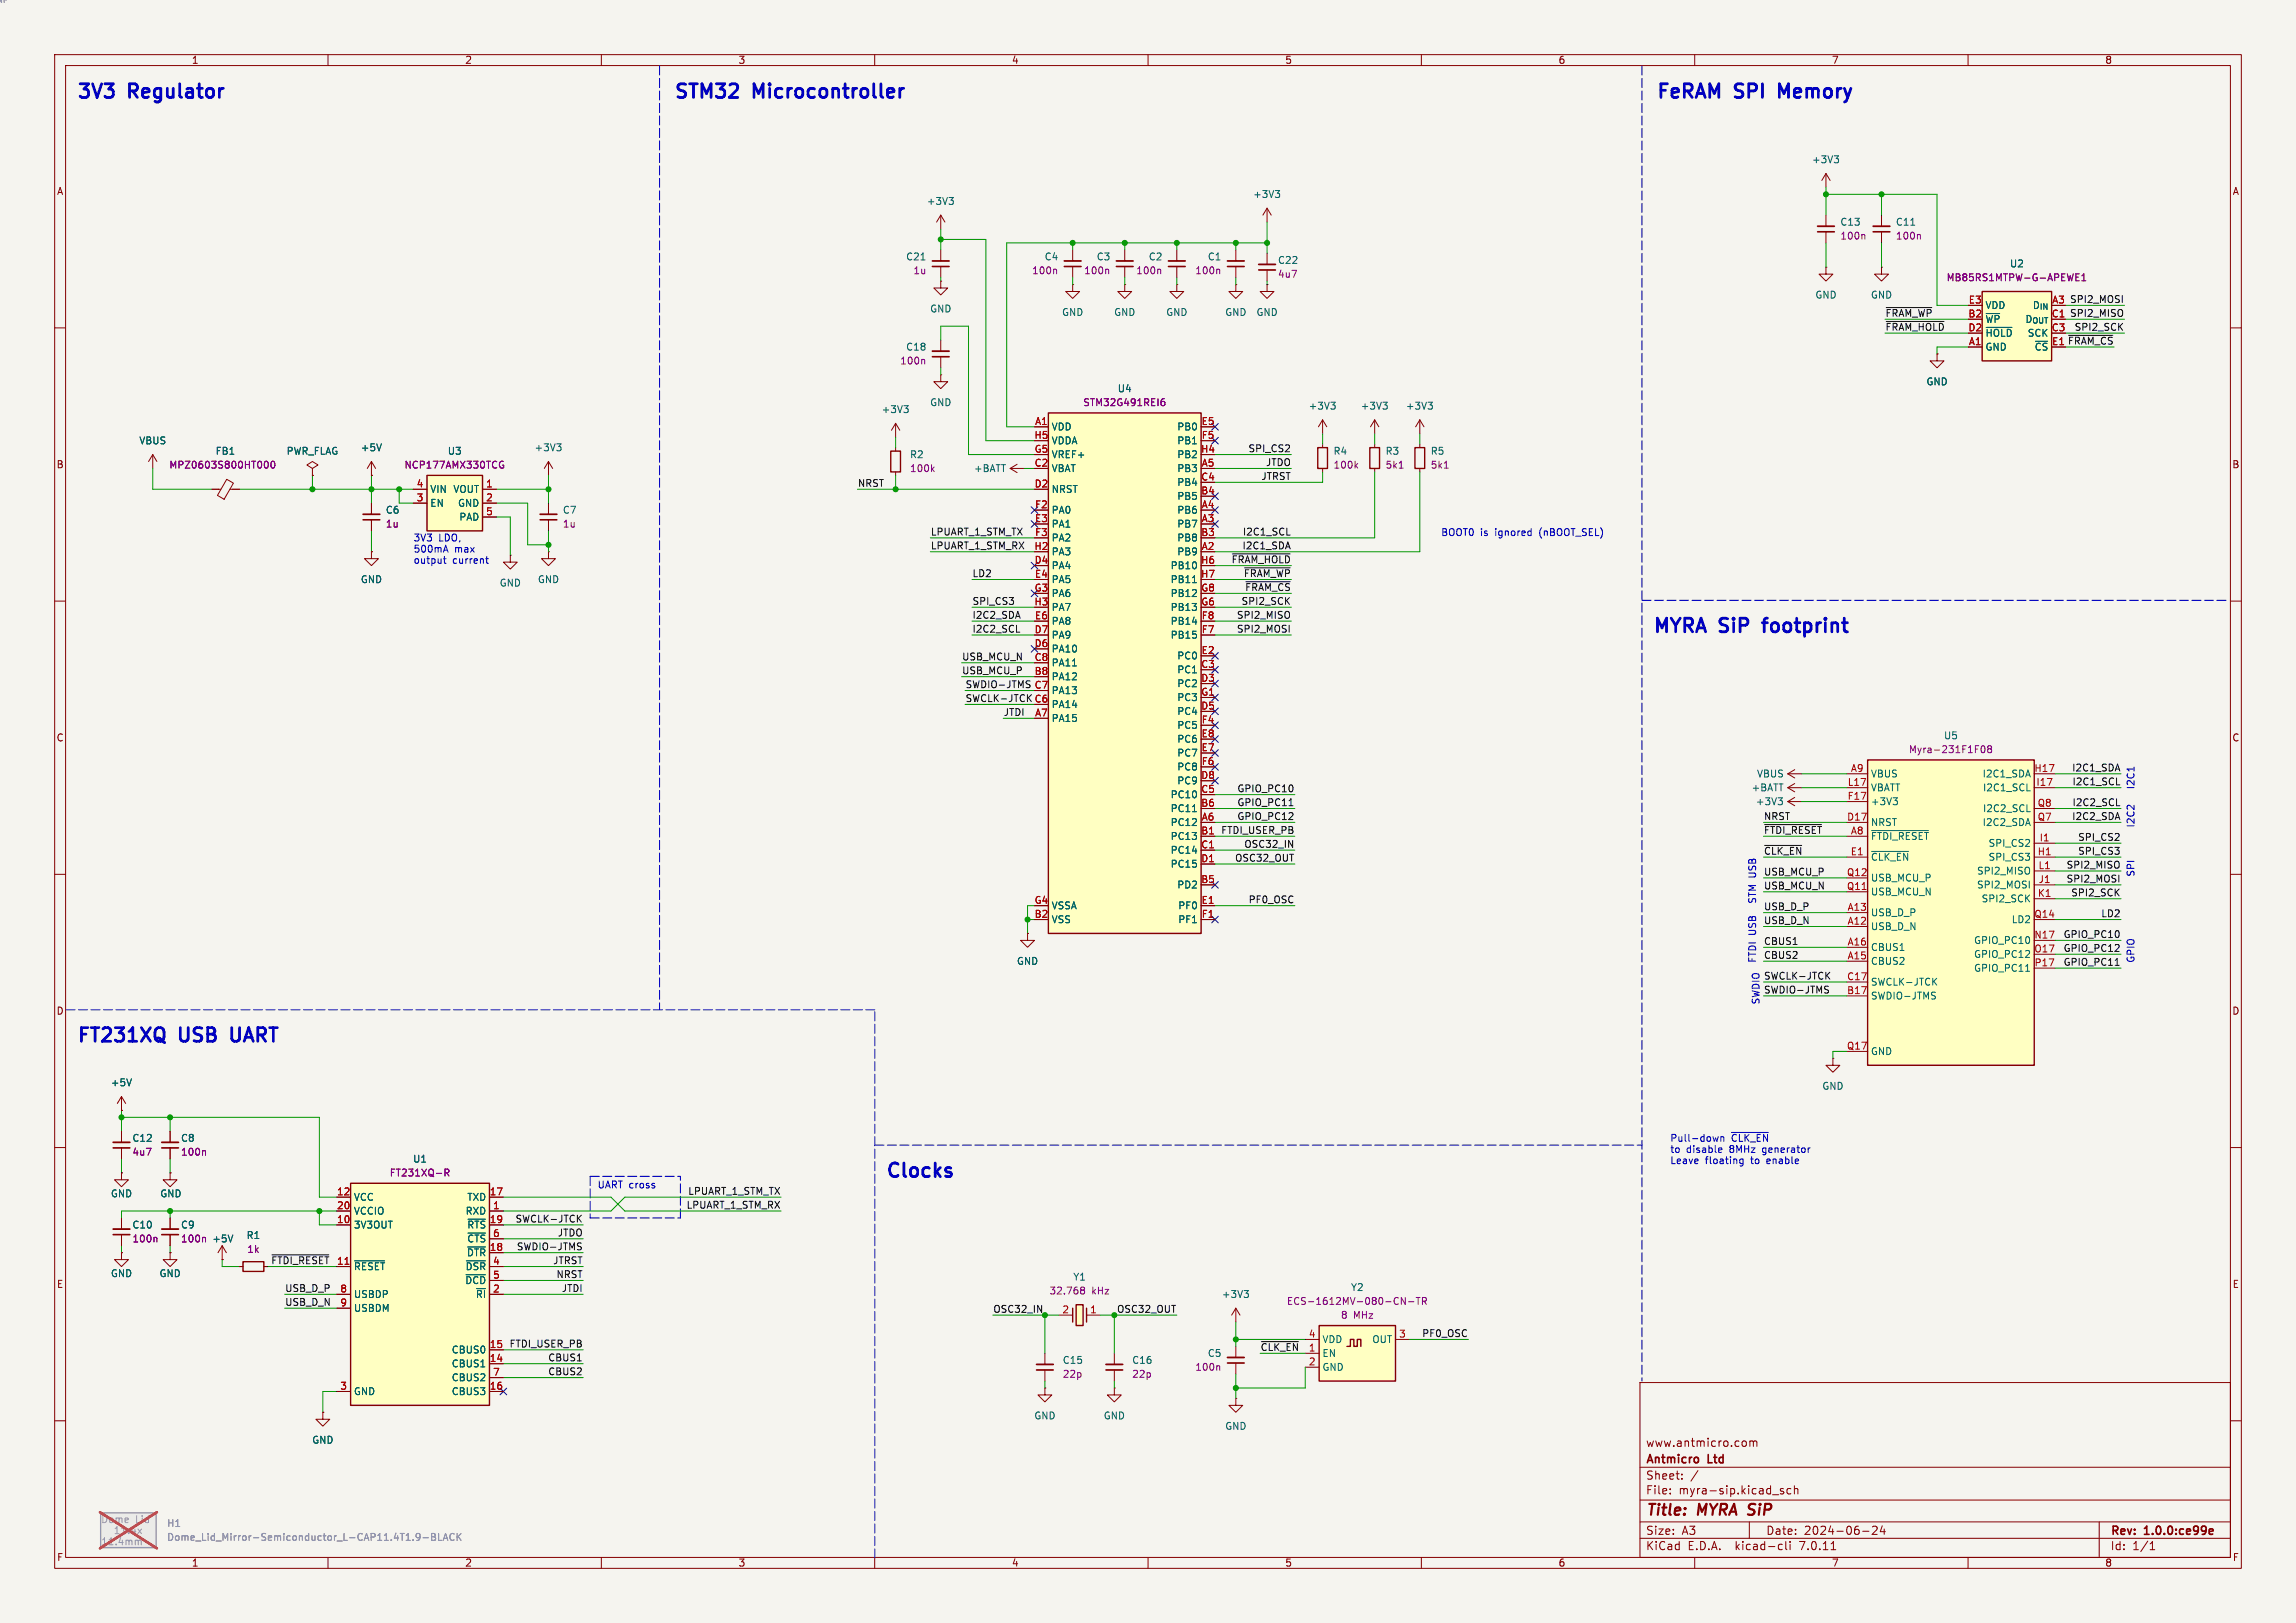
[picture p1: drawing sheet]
<svg xmlns="http://www.w3.org/2000/svg" width="420mm" height="297mm" viewBox="0 0 420 297" stroke-linecap="round" stroke-linejoin="round" font-family="sans-serif">
<defs><g id="words">
<g font-size="3.5" fill="#0000c2">
<text x="14" y="18.2">3V3</text>
<text x="23.8" y="18.2">Regulator</text>
<text x="123.2" y="18.2">STM32</text>
<text x="138" y="18.2">Microcontroller</text>
<text x="302.9" y="18.2">FeRAM</text>
<text x="317.6" y="18.2">SPI</text>
<text x="326.6" y="18.2">Memory</text>
<text x="302.3" y="116">MYRA SiP</text>
<text x="323.8" y="116">footprint</text>
<text x="14" y="190.9">FT231XQ</text>
<text x="33.1" y="190.9">USB</text>
<text x="43.5" y="190.9">UART</text>
<text x="161.9" y="215.7">Clocks</text>
</g>
<g font-size="2.8" fill="#840000">
<text x="301" y="277.9">Title:</text>
<text x="310.6" y="277.9">MYRA SiP</text>
</g>
<g font-size="2.1" fill="#840000">
<text x="301" y="268.2">Antmicro</text>
<text x="301" y="265">www.antmicro.com</text>
<text x="312.5" y="268.2">Ltd</text>
<text x="301" y="273.7">File:</text>
<text x="301" y="271">Sheet:</text>
<text x="307.1" y="273.7">myra-sip.kicad_sch</text>
<text x="301" y="281.1">Size:</text>
<text x="307.6" y="281.1">A3</text>
<text x="323" y="281.1">Date:</text>
<text x="330" y="281.1">2024-06-24</text>
<text x="386" y="281.3">Rev:</text>
<text x="392.4" y="281.3">1.0.0:ce99e</text>
<text x="301" y="283.9">KiCad</text>
<text x="308.7" y="283.9">E.D.A.</text>
<text x="317.6" y="283.9">kicad-cli</text>
<text x="329.5" y="283.9">7.0.11</text>
<text x="386" y="283.9">Id:</text>
<text x="390.1" y="283.9">1/1</text>
</g>
<g font-size="1.8" fill="#840000">
<text x="35" y="11.9">1</text>
<text x="85" y="11.9">2</text>
<text x="135" y="11.9">3</text>
<text x="185" y="11.9">4</text>
<text x="235" y="11.9">5</text>
<text x="285" y="11.9">6</text>
<text x="335" y="11.9">7</text>
<text x="385" y="11.9">8</text>
<text x="10.3" y="35.9">A</text>
<text x="408.3" y="35.9">A</text>
<text x="375.3" y="63.2">E1 ~{FRAM_CS}</text>
<text x="10.3" y="85.9">B</text>
<text x="408.2" y="85.9">B</text>
<text x="10.3" y="135.9">C</text>
<text x="408.2" y="135.9">C</text>
<text x="10.3" y="185.9">D</text>
<text x="408.2" y="185.9">D</text>
<text x="10.3" y="235.9">E</text>
<text x="408.3" y="235.9">E</text>
<text x="10.3" y="285.9">F</text>
<text x="35" y="286.9">1</text>
<text x="85" y="286.9">2</text>
<text x="135" y="286.9">3</text>
<text x="185" y="286.9">4</text>
<text x="235" y="286.9">5</text>
<text x="285" y="286.9">6</text>
<text x="335" y="286.9">7</text>
<text x="385" y="286.9">8</text>
<text x="408.3" y="285.9">F</text>
</g>
<g font-size="1.8" fill="#006464">
<text x="331.4" y="30.1">+3V3</text>
<text x="169.4" y="37.7">+3V3</text>
<text x="229.1" y="36.4">+3V3</text>
<text x="336.5" y="41.5">C13</text>
<text x="346.7" y="41.5">C11</text>
<text x="165.7" y="47.8">C21</text>
<text x="191" y="47.8">C4</text>
<text x="200.5" y="47.8">C3</text>
<text x="210" y="47.8">C2</text>
<text x="220.8" y="47.8">C1</text>
<text x="233.7" y="48.5">C22</text>
<text x="367.6" y="49.1">U2</text>
<text x="170.1" y="57.4">GND</text>
<text x="194.2" y="58">GND</text>
<text x="203.7" y="58">GND</text>
<text x="213.2" y="58">GND</text>
<text x="224" y="58">GND</text>
<text x="229.7" y="58">GND</text>
<text x="332" y="54.8">GND</text>
<text x="342.1" y="54.8">GND</text>
<text x="363.1" y="59.3">~{WP}</text>
<text x="363.1" y="56.7">VDD</text>
<text x="370.3" y="59.3">D_{OUT}</text>
<text x="371.7" y="56.7">D_{IN}</text>
<text x="165.7" y="64.4">C18</text>
<text x="363.1" y="64.4">GND</text>
<text x="363.1" y="61.8">~{HOLD} SCK</text>
<text x="372.1" y="64.4">~{CS}</text>
<text x="204.4" y="72">U4</text>
<text x="352.3" y="70.7">GND</text>
<text x="161.2" y="75.8">+3V3</text>
<text x="170.1" y="74.5">GND</text>
<text x="239.3" y="75.2">+3V3</text>
<text x="248.8" y="75.2">+3V3</text>
<text x="257.1" y="75.2">+3V3</text>
<text x="25.4" y="81.5">VBUS</text>
<text x="39.4" y="83.4">FB1</text>
<text x="52.3" y="83.4">PWR_FLAG</text>
<text x="65.9" y="82.8">+5V</text>
<text x="81.8" y="83.4">U3</text>
<text x="97.7" y="82.8">+3V3</text>
<text x="192.3" y="79">VDD</text>
<text x="192.3" y="81.5">VDDA</text>
<text x="215.2" y="79">PB0</text>
<text x="215.2" y="81.5">PB1</text>
<text x="243.8" y="83.4">R4</text>
<text x="253.4" y="83.4">R3</text>
<text x="261.6" y="83.4">R5</text>
<text x="166.4" y="84">R2</text>
<text x="178.1" y="86.6">+BATT</text>
<text x="192.3" y="86.6">VBAT</text>
<text x="192.3" y="84">VREF+</text>
<text x="215.2" y="86.6">PB3</text>
<text x="215.2" y="89.1">PB4</text>
<text x="215.2" y="84">PB2</text>
<text x="70.5" y="94.2">C6</text>
<text x="78.6" y="92.9">EN</text>
<text x="78.6" y="90.4">VIN</text>
<text x="82.8" y="90.4">VOUT</text>
<text x="83.7" y="92.9">GND</text>
<text x="83.9" y="95.5">PAD</text>
<text x="102.9" y="94.2">C7</text>
<text x="192.3" y="90.4">NRST</text>
<text x="192.3" y="94.2">PA0</text>
<text x="215.2" y="94.2">PB6</text>
<text x="215.2" y="91.7">PB5</text>
<text x="192.3" y="96.7">PA1</text>
<text x="192.3" y="99.3">PA2</text>
<text x="192.3" y="101.8">PA3</text>
<text x="215.2" y="101.8">PB9</text>
<text x="215.2" y="96.7">PB7</text>
<text x="215.2" y="99.3">PB8</text>
<text x="65.9" y="106.9">GND</text>
<text x="91.3" y="107.5">GND</text>
<text x="98.3" y="106.9">GND</text>
<text x="192.3" y="104.4">PA4</text>
<text x="192.3" y="106.9">PA5</text>
<text x="214" y="104.4">PB10</text>
<text x="214" y="106.9">PB11</text>
<text x="192.3" y="109.4">PA6</text>
<text x="192.3" y="112">PA7</text>
<text x="214" y="112">PB13</text>
<text x="214" y="109.4">PB12</text>
<text x="192.3" y="119.6">PA10</text>
<text x="192.3" y="117.1">PA9</text>
<text x="192.3" y="114.5">PA8</text>
<text x="214" y="117.1">PB15</text>
<text x="214" y="114.5">PB14</text>
<text x="192.3" y="124.7">PA12</text>
<text x="192.3" y="122.1">PA11</text>
<text x="215.2" y="123.4">PC1</text>
<text x="215.2" y="126">PC2</text>
<text x="215.2" y="120.9">PC0</text>
<text x="192.3" y="129.8">PA14</text>
<text x="192.3" y="127.2">PA13</text>
<text x="215.2" y="131">PC4</text>
<text x="215.2" y="128.5">PC3</text>
<text x="192.3" y="132.3">PA15</text>
<text x="215.2" y="136.1">PC6</text>
<text x="215.2" y="133.6">PC5</text>
<text x="355.5" y="135.5">U5</text>
<text x="215.2" y="143.7">PC9</text>
<text x="215.2" y="138.7">PC7</text>
<text x="215.2" y="141.2">PC8</text>
<text x="321.3" y="142.5">VBUS</text>
<text x="342.1" y="142.5">VBUS</text>
<text x="362.6" y="142.5">I2C1_SDA</text>
<text x="214" y="148.8">PC11</text>
<text x="214" y="146.3">PC10</text>
<text x="320.3" y="145">+BATT</text>
<text x="321.1" y="147.5">+3V3</text>
<text x="342.1" y="147.5">+3V3</text>
<text x="342.1" y="145">VBATT</text>
<text x="362.6" y="145">I2C1_SCL</text>
<text x="362.6" y="148.8">I2C2_SCL</text>
<text x="214" y="151.4">PC12</text>
<text x="214" y="153.9">PC13</text>
<text x="342.1" y="153.9">~{FTDI_RESET}</text>
<text x="342.1" y="151.4">NRST</text>
<text x="362.6" y="151.4">I2C2_SDA</text>
<text x="363.7" y="155.2">SPI_CS2</text>
<text x="214" y="156.4">PC14</text>
<text x="214" y="159">PC15</text>
<text x="342.1" y="157.7">~{CLK_EN}</text>
<text x="342.1" y="161.5">USB_MCU_P</text>
<text x="361.5" y="160.2">SPI2_MISO</text>
<text x="363.7" y="157.7">SPI_CS3</text>
<text x="192.3" y="166.6">VSSA</text>
<text x="215.2" y="162.8">PD2</text>
<text x="215.4" y="166.6">PF0</text>
<text x="342.1" y="167.9">USB_D_P</text>
<text x="342.1" y="164.1">USB_MCU_N</text>
<text x="361.5" y="162.8">SPI2_MOSI</text>
<text x="362.4" y="165.3">SPI2_SCK</text>
<text x="192.3" y="169.1">VSS</text>
<text x="215.4" y="169.1">PF1</text>
<text x="342.1" y="170.4">USB_D_N</text>
<text x="361" y="172.9">GPIO_PC10</text>
<text x="367.9" y="169.1">LD2</text>
<text x="185.9" y="176.8">GND</text>
<text x="342.1" y="176.8">CBUS2</text>
<text x="342.1" y="174.2">CBUS1</text>
<text x="361" y="175.5">GPIO_PC12</text>
<text x="361" y="178">GPIO_PC11</text>
<text x="342.1" y="183.1">SWDIO-JTMS</text>
<text x="342.1" y="180.6">SWCLK-JTCK</text>
<text x="342.1" y="193.3">GND</text>
<text x="20.2" y="199">+5V</text>
<text x="333.2" y="199.6">GND</text>
<text x="24.1" y="209.1">C12</text>
<text x="33" y="209.1">C8</text>
<text x="75.5" y="213">U1</text>
<text x="20.2" y="219.3">GND</text>
<text x="29.2" y="219.3">GND</text>
<text x="64.6" y="219.9">VCC</text>
<text x="85.4" y="219.9">TXD</text>
<text x="24.1" y="225">C10</text>
<text x="33" y="225">C9</text>
<text x="38.7" y="227.6">+5V</text>
<text x="45" y="226.9">R1</text>
<text x="64.6" y="225">3V3OUT</text>
<text x="64.6" y="222.5">VCCIO</text>
<text x="85.1" y="222.5">RXD</text>
<text x="85.4" y="225">~{RTS}</text>
<text x="85.4" y="227.6">~{CTS}</text>
<text x="20.2" y="233.9">GND</text>
<text x="29.1" y="233.9">GND</text>
<text x="64.6" y="232.6">~{RESET}</text>
<text x="85.1" y="232.6">~{DSR}</text>
<text x="85.3" y="230.1">~{DTR}</text>
<text x="64.6" y="237.7">USBDP</text>
<text x="85" y="235.2">~{DCD}</text>
<text x="86.9" y="237.7">~{RI}</text>
<text x="196.2" y="234.5">Y1</text>
<text x="223.4" y="237.7">+3V3</text>
<text x="247" y="236.4">Y2</text>
<text x="64.6" y="240.3">USBDM</text>
<text x="241.8" y="246">VDD</text>
<text x="250.9" y="246">OUT</text>
<text x="82.5" y="250.4">CBUS1</text>
<text x="82.5" y="247.9">CBUS0</text>
<text x="194.3" y="249.8">C15</text>
<text x="207" y="249.8">C16</text>
<text x="220.8" y="248.5">C5</text>
<text x="241.8" y="248.5">EN</text>
<text x="241.8" y="251.1">GND</text>
<text x="64.6" y="255.5">GND</text>
<text x="82.5" y="255.5">CBUS3</text>
<text x="82.5" y="253">CBUS2</text>
<text x="189.1" y="259.9">GND</text>
<text x="201.8" y="259.9">GND</text>
<text x="224" y="261.8">GND</text>
<text x="57" y="264.4">GND</text>
</g>
<g font-size="1.8" fill="#840084">
<text x="336.5" y="44">100n</text>
<text x="346.7" y="44">100n</text>
<text x="167" y="50.4">1u</text>
<text x="188.7" y="50.4">100n</text>
<text x="198.2" y="50.4">100n</text>
<text x="207.8" y="50.4">100n</text>
<text x="218.5" y="50.4">100n</text>
<text x="233.7" y="51">4u7</text>
<text x="356" y="51.7">MB85RS1MTPW-G-APEWE1</text>
<text x="164.6" y="66.9">100n</text>
<text x="198.1" y="74.5">STM32G491REI6</text>
<text x="30.9" y="86">MPZ0603S800HT000</text>
<text x="73.9" y="86">NCP177AMX330TCG</text>
<text x="166.4" y="86.6">100k</text>
<text x="243.8" y="86">100k</text>
<text x="253.4" y="86">5k1</text>
<text x="261.6" y="86">5k1</text>
<text x="70.5" y="96.7">1u</text>
<text x="102.9" y="96.7">1u</text>
<text x="349.1" y="138">Myra-231F1F08</text>
<text x="24.1" y="211.7">4u7</text>
<text x="33" y="211.7">100n</text>
<text x="71.2" y="215.5">FT231XQ-R</text>
<text x="24.1" y="227.6">100n</text>
<text x="33" y="227.6">100n</text>
<text x="45.1" y="229.5">1k</text>
<text x="191.9" y="237.1">32.768</text>
<text x="199.7" y="237.1">kHz</text>
<text x="235.3" y="239">ECS-1612MV-080-CN-TR</text>
<text x="245.2" y="241.5">8</text>
<text x="247.6" y="241.5">MHz</text>
<text x="218.5" y="251">100n</text>
<text x="194.3" y="252.3">22p</text>
<text x="207" y="252.3">22p</text>
</g>
<g font-size="1.8" fill="#0f0f0f">
<text x="344.8" y="58.1">~{FRAM_WP}</text>
<text x="375.2" y="58.2">C1 SPI2_MISO</text>
<text x="375.3" y="55.6">A3 SPI2_MOSI</text>
<text x="344.8" y="60.6">~{FRAM_HOLD}</text>
<text x="379.4" y="60.6">SPI2_SCK</text>
<text x="228.3" y="82.8">SPI_CS2</text>
<text x="156.8" y="89.2">NRST</text>
<text x="230.6" y="87.9">JTRST</text>
<text x="231.5" y="85.4">JTDO</text>
<text x="170.2" y="98.1">LPUART_1_STM_TX</text>
<text x="170.2" y="100.6">LPUART_1_STM_RX</text>
<text x="227.2" y="100.6">I2C1_SDA</text>
<text x="227.2" y="98.1">I2C1_SCL</text>
<text x="177.8" y="105.7">LD2</text>
<text x="225.2" y="103.2">~{FRAM_HOLD}</text>
<text x="227.4" y="105.7">~{FRAM_WP}</text>
<text x="177.8" y="110.8">SPI_CS3</text>
<text x="177.8" y="113.3">I2C2_SDA</text>
<text x="226.2" y="113.3">SPI2_MISO</text>
<text x="227" y="110.8">SPI2_SCK</text>
<text x="227.7" y="108.2">~{FRAM_CS}</text>
<text x="177.8" y="115.9">I2C2_SCL</text>
<text x="226.2" y="115.9">SPI2_MOSI</text>
<text x="175.9" y="123.5">USB_MCU_P</text>
<text x="175.9" y="120.9">USB_MCU_N</text>
<text x="176.5" y="128.6">SWCLK-JTCK</text>
<text x="176.5" y="126">SWDIO-JTMS</text>
<text x="183.5" y="131.1">JTDI</text>
<text x="379" y="141.3">I2C1_SDA</text>
<text x="379" y="143.8">I2C1_SCL</text>
<text x="226.2" y="145.1">GPIO_PC10</text>
<text x="226.2" y="147.6">GPIO_PC11</text>
<text x="379" y="147.6">I2C2_SCL</text>
<text x="223.3" y="152.7">FTDI_USER_PB</text>
<text x="226.2" y="150.1">GPIO_PC12</text>
<text x="227.5" y="155.2">OSC32_IN</text>
<text x="322.6" y="152.7">~{FTDI_RESET}</text>
<text x="322.6" y="150.1">NRST</text>
<text x="379" y="150.1">I2C2_SDA</text>
<text x="380" y="154">SPI_CS2</text>
<text x="225.8" y="157.8">OSC32_OUT</text>
<text x="322.6" y="160.3">USB_MCU_P</text>
<text x="322.6" y="156.5">~{CLK_EN}</text>
<text x="377.9" y="159">SPI2_MISO</text>
<text x="377.9" y="161.6">SPI2_MOSI</text>
<text x="380" y="156.5">SPI_CS3</text>
<text x="228.3" y="165.4">PF0_OSC</text>
<text x="322.6" y="162.8">USB_MCU_N</text>
<text x="322.6" y="166.7">USB_D_P</text>
<text x="378.8" y="164.1">SPI2_SCK</text>
<text x="384.3" y="167.9">LD2</text>
<text x="322.6" y="173">CBUS1</text>
<text x="322.6" y="169.2">USB_D_N</text>
<text x="377.4" y="171.7">GPIO_PC10</text>
<text x="322.6" y="175.5">CBUS2</text>
<text x="322.6" y="179.4">SWCLK-JTCK</text>
<text x="377.4" y="176.8">GPIO_PC11</text>
<text x="377.4" y="174.3">GPIO_PC12</text>
<text x="322.6" y="181.9">SWDIO-JTMS</text>
<text x="125.5" y="221.3">LPUART_1_STM_RX</text>
<text x="125.8" y="218.7">LPUART_1_STM_TX</text>
<text x="94.2" y="223.8">SWCLK-JTCK</text>
<text x="101.9" y="226.3">JTDO</text>
<text x="49.5" y="231.4">~{FTDI_RESET}</text>
<text x="94.4" y="228.9">SWDIO-JTMS</text>
<text x="101.1" y="231.4">JTRST</text>
<text x="101.7" y="234">NRST</text>
<text x="52.1" y="236.5">USB_D_P</text>
<text x="52.1" y="239">USB_D_N</text>
<text x="102.7" y="236.5">JTDI</text>
<text x="181.6" y="240.3">OSC32_IN</text>
<text x="204.2" y="240.3">OSC32_OUT</text>
<text x="260.1" y="244.8">PF0_OSC</text>
<text x="93.1" y="246.7">FTDI_USER_PB</text>
<text x="100.2" y="251.7">CBUS2</text>
<text x="100.2" y="249.2">CBUS1</text>
<text x="230.5" y="247.3">~{CLK_EN}1</text>
</g>
<g font-size="1.8" fill="#a90000">
<text x="360" y="58.2">B2</text>
<text x="360" y="55.6">E3</text>
<text x="375.2" y="58.2">C1</text>
<text x="375.3" y="55.6">A3</text>
<text x="360" y="60.7">D2</text>
<text x="360.1" y="63.2">A1</text>
<text x="375.2" y="60.7">C3</text>
<text x="375.3" y="63.2">E1</text>
<text x="189.2" y="77.9">A1</text>
<text x="219.7" y="77.9">E5</text>
<text x="189.1" y="80.4">H5</text>
<text x="189.2" y="82.9">G5</text>
<text x="219.6" y="82.9">H4</text>
<text x="219.7" y="80.4">F5</text>
<text x="76.1" y="89.3">4</text>
<text x="88.8" y="89.3">1</text>
<text x="189.2" y="85.5">C2</text>
<text x="189.2" y="89.3">D2</text>
<text x="219.6" y="88">C4</text>
<text x="219.7" y="85.5">A5</text>
<text x="76.1" y="91.8">3</text>
<text x="88.8" y="91.8">2</text>
<text x="88.8" y="94.4">5</text>
<text x="189.2" y="95.6">E3</text>
<text x="189.2" y="93.1">F2</text>
<text x="219.6" y="90.6">B4</text>
<text x="219.7" y="95.6">A3</text>
<text x="219.7" y="93.1">A4</text>
<text x="189.1" y="100.7">H2</text>
<text x="189.2" y="98.2">F3</text>
<text x="219.6" y="98.2">B3</text>
<text x="219.7" y="100.7">A2</text>
<text x="189.2" y="103.3">D4</text>
<text x="189.2" y="105.8">E4</text>
<text x="219.6" y="103.3">H6</text>
<text x="219.6" y="105.8">H7</text>
<text x="189.1" y="110.9">H3</text>
<text x="189.2" y="108.3">G3</text>
<text x="189.2" y="113.4">E6</text>
<text x="219.6" y="110.9">G6</text>
<text x="219.6" y="108.3">G8</text>
<text x="219.7" y="113.4">F8</text>
<text x="189.2" y="118.5">D6</text>
<text x="189.2" y="116">D7</text>
<text x="219.7" y="119.8">E2</text>
<text x="219.7" y="116">F7</text>
<text x="189.2" y="123.6">B8</text>
<text x="189.2" y="121">C8</text>
<text x="219.6" y="122.3">C3</text>
<text x="219.6" y="124.8">D3</text>
<text x="189.2" y="128.7">C6</text>
<text x="189.2" y="126.1">C7</text>
<text x="189.2" y="131.2">A7</text>
<text x="219.6" y="129.9">D5</text>
<text x="219.6" y="127.4">G1</text>
<text x="219.7" y="137.5">E7</text>
<text x="219.7" y="135">E8</text>
<text x="219.7" y="132.5">F4</text>
<text x="219.6" y="142.6">D8</text>
<text x="219.7" y="140.1">F6</text>
<text x="337.9" y="143.9">L17</text>
<text x="338.5" y="141.4">A9</text>
<text x="372" y="141.4">H17</text>
<text x="372.4" y="143.9">I17</text>
<text x="219.6" y="147.7">B6</text>
<text x="219.6" y="145.2">C5</text>
<text x="337.9" y="146.4">F17</text>
<text x="372.6" y="147.7">Q8</text>
<text x="219.6" y="152.8">B1</text>
<text x="219.6" y="155.3">C1</text>
<text x="219.7" y="150.2">A6</text>
<text x="337.8" y="150.2">D17</text>
<text x="338.5" y="152.8">A8</text>
<text x="372.6" y="150.2">Q7</text>
<text x="373" y="154.1">I1</text>
<text x="219.6" y="161.7">B5</text>
<text x="219.6" y="157.9">D1</text>
<text x="337.7" y="160.4">Q12</text>
<text x="338.4" y="156.6">E1</text>
<text x="372.6" y="156.6">H1</text>
<text x="372.8" y="159.1">L1</text>
<text x="372.8" y="161.7">J1</text>
<text x="189.2" y="165.5">G4</text>
<text x="219.7" y="165.5">E1</text>
<text x="337.7" y="162.9">Q11</text>
<text x="337.9" y="166.8">A13</text>
<text x="372.7" y="164.2">K1</text>
<text x="189.2" y="168">B2</text>
<text x="219.7" y="168">F1</text>
<text x="337.9" y="169.3">A12</text>
<text x="337.9" y="173.1">A16</text>
<text x="372" y="171.8">N17</text>
<text x="372" y="168">Q14</text>
<text x="337.8" y="179.5">C17</text>
<text x="337.9" y="175.6">A15</text>
<text x="372" y="174.4">O17</text>
<text x="372.1" y="176.9">P17</text>
<text x="337.8" y="182">B17</text>
<text x="337.7" y="192.2">Q17</text>
<text x="61.6" y="218.8">12</text>
<text x="61.6" y="221.4">20</text>
<text x="89.5" y="218.8">17</text>
<text x="90.1" y="221.4">1</text>
<text x="61.6" y="223.9">10</text>
<text x="89.5" y="223.9">19</text>
<text x="90.1" y="226.4">6</text>
<text x="61.6" y="231.5">11</text>
<text x="89.5" y="229">18</text>
<text x="90.1" y="231.5">4</text>
<text x="62.2" y="236.6">8</text>
<text x="62.2" y="239.1">9</text>
<text x="90.1" y="236.6">2</text>
<text x="90.1" y="234.1">5</text>
<text x="194.2" y="240.4">2</text>
<text x="199.3" y="240.4">1</text>
<text x="239.3" y="244.9">4</text>
<text x="255.8" y="244.9">3</text>
<text x="89.5" y="249.3">14</text>
<text x="89.5" y="246.8">15</text>
<text x="90.1" y="251.8">7</text>
<text x="239.3" y="249.9">2</text>
<text x="62.2" y="254.4">3</text>
<text x="89.5" y="254.4">16</text>
</g>
<g font-size="1.8" fill="#0000c2">
<text x="75.6" y="99.2">3V3</text>
<text x="75.6" y="101.2">500mA</text>
<text x="80.2" y="99.2">LDO,</text>
<text x="83.1" y="101.2">max</text>
<text x="263.5" y="98.2">BOOT0</text>
<text x="270.8" y="98.2">is</text>
<text x="273.6" y="98.2">ignored</text>
<text x="281.9" y="98.2">(nBOOT_SEL)</text>
<text x="75.6" y="103.3">output</text>
<text x="82.8" y="103.3">current</text>
<text x="390.5" y="144.5" transform="rotate(-90 390.5 144.5)">I2C1</text>
<text x="390.5" y="151.5" transform="rotate(-90 390.5 151.5)">I2C2</text>
<text x="390.5" y="160.5" transform="rotate(-90 390.5 160.5)">SPI</text>
<text x="321.3" y="165.5" transform="rotate(-90 321.3 165.5)">STM USB</text>
<text x="321.3" y="176.3" transform="rotate(-90 321.3 176.3)">FTDI USB</text>
<text x="390.5" y="176.3" transform="rotate(-90 390.5 176.3)">GPIO</text>
<text x="321.9" y="183.9" transform="rotate(-90 321.9 183.9)">SWDIO</text>
<text x="305.4" y="209">Pull-down</text>
<text x="316.7" y="209">~{CLK_EN}</text>
<text x="305.4" y="211.1">to</text>
<text x="305.4" y="213.1">Leave</text>
<text x="308.5" y="211.1">disable</text>
<text x="311.9" y="213.1">floating</text>
<text x="316.5" y="211.1">8MHz</text>
<text x="320.4" y="213.1">to</text>
<text x="322.7" y="211.1">generator</text>
<text x="323.5" y="213.1">enable</text>
<text x="109.2" y="217.6">UART cross</text>
</g>
<g font-size="1.8" fill="#9c9b98">
<text x="18.4" y="278.9">Dome</text>
<text x="24.8" y="278.9">Lid</text>
</g>
<g font-size="1.8" fill="#939391">
<text x="30.5" y="279.6">H1</text>
<text x="30.5" y="282.2">Dome_Lid_Mirror-Semiconductor_L-CAP11.4T1.9-BLACK</text>
</g>
<text font-size="1.4" fill="#9c9b98" x="-.6" y=".7">NP</text>
</g></defs>
<path d="M0 0h420v297h-420z" fill="#f5f4ef" stroke="#f5f4ef" stroke-width=".18"/>
<g fill="none" stroke="#840000" stroke-width=".18">
<path d="M10 10h400v277h-400zM12 12h396v273h-396zM60 10v2M110 10v2M160 10v2M210 10v2M260 10v2M310 10v2M360 10v2M334 31.8v2.5M334 31.8l-.8 1.2M334 31.8l.8 1.2"/>
<path d="M344.2 39.4v2M10 60h2M172.1 51.4v1.3h-1.3l1.3 1.3 1.3-1.3h-1.3M172.1 51.4h.1M172.1 45.7v2.1M172.1 48.8v2M196.2 52.1v1.2h-1.3l1.3 1.3 1.3-1.3h-1.3M196.2 52.1h.1M196.2 45.7v2.1M196.2 48.8v2M205.7 52.1v1.2h-1.2l1.2 1.3 1.3-1.3h-1.3M205.7 52.1h.1"/>
<path d="M205.7 45.7v2.1M205.7 48.8v2M215.3 52.1v1.2h-1.3l1.3 1.3 1.2-1.3h-1.2M215.3 52.1h.1M215.3 45.7v2.1M215.3 48.8v2M226.1 52.1v1.2h-1.3l1.3 1.3 1.2-1.3h-1.2M226.1 52.1h.1M226.1 45.7v2.1M226.1 48.8v2M231.8 46.4v2M231.8 49.4v2"/>
<path d="M344.2 48.9v1.3h1.2l-1.2 1.2-1.3-1.2h1.3M344.2 48.9h.1M344.2 42.4v2.1M408 60h2M163.8 77.5v2.5M163.8 77.5l-.7 1.2M163.8 77.5l.8 1.2M172.1 68.6v1.3h-1.3l1.3 1.2 1.3-1.2h-1.3M172.1 68.6h.1M172.1 62.2v2.1M172.1 65.3v2M241.9 76.8v2.6"/>
<path d="M241.9 76.8l-.7 1.3M241.9 76.8l.8 1.3M251.5 76.8v2.6M251.5 76.8l-.8 1.3M251.5 76.8l.7 1.3M259.7 76.8v2.6M259.7 76.8l-.7 1.3M259.7 76.8l.8 1.3M354.3 64.8v1.2h1.3l-1.3 1.3-1.2-1.3h1.2M354.3 64.8h.1M360 63.5h2.6M27.9 83.2l-.7 1.3"/>
<path d="M27.9 83.2v2.5M27.9 83.2l.8 1.3M67.9 92.1v2M67.9 95.1v2.1M75.6 89.5h2.5M75.6 92.1h2.5M88.3 89.5h2.5M88.3 92.1h2.5M88.3 94.6h2.5M100.3 84.5v2.5M100.3 92.1v2M100.3 95.1v2.1"/>
<path d="M100.3 84.5l-.7 1.2M100.3 84.5l.8 1.2M163.8 81.9v.7M163.8 86.4v.6M184.8 85.7l1.3 .8M184.8 85.7h2.5M186.1 85l-1.3 .7M241.9 81.3v.6M241.9 85.7v.7M251.5 81.3v.6M251.5 85.7v.7M259.7 81.3v.6"/>
<path d="M259.7 85.7v.7M10 110h2M67.9 101v1.2h1.3l-1.3 1.3-1.2-1.3h1.2M67.9 101h.1M93.3 101.6v1.3h1.3l-1.3 1.2-1.2-1.2h1.2M93.3 101.6h.1M100.3 101v1.2h1.3l-1.3 1.3-1.2-1.3h1.2M100.3 101h.1M408 110h2M10 160h2M327 141.6h2.6M327 146.7h2.6"/>
<path d="M327 144.1h2.6M327 146.7l1.3 .7M327 141.6l1.3 .8M327 144.1l1.3 .8M328.3 145.9l-1.3 .8M328.3 140.8l-1.3 .8M328.3 143.4l-1.3 .7M337.8 153h3.8M337.8 141.6h3.8M337.8 150.5h3.8M337.8 156.8h3.8M337.8 146.7h3.8"/>
<path d="M337.8 144.1h3.8M372.1 141.6h3.8M372.1 150.5h3.8M372.1 156.8h3.8M372.1 154.3h3.8M372.1 144.1h3.8M372.1 159.4h3.8M372.1 148h3.8M408 160h2M188 170.8v1.3h1.2l-1.2 1.3-1.3-1.3h1.3M188 170.8h.1M337.8 169.5h3.8"/>
<path d="M337.8 167h3.8M337.8 175.9h3.8M337.8 173.4h3.8M337.8 179.7h3.8M337.8 163.2h3.8M337.8 160.7h3.8M372.1 161.9h3.8M372.1 164.5h3.8M372.1 172.1h3.8M372.1 174.6h3.8M372.1 177.2h3.8M372.1 168.3h3.8"/>
<path d="M335.3 193.7v1.2h-1.3l1.3 1.3 1.2-1.3h-1.2M335.3 193.7h.1M337.8 182.2h3.8M337.8 192.4h3.8M10 210h2M61.6 219.1h2.5M89.5 219.1h2.6M408 210h2M61.6 221.6h2.5M61.6 224.2h2.5M61.6 231.8h2.5M61.6 236.9h2.5"/>
<path d="M61.6 239.4h2.5M89.5 221.6h2.6M89.5 224.2h2.6M89.5 231.8h2.6M89.5 229.2h2.6M89.5 236.9h2.6M89.5 234.3h2.6M89.5 226.7h2.6M10 260h2M61.6 254.6h2.5M89.5 249.6h2.6M89.5 247h2.6"/>
<path d="M89.5 254.6h2.6M89.5 252.1h2.6M300 253h108v32h-108zM408 260h2M300 278.5h108M300 274.5h108M300 268.5h108M305.5 273.2v.2M305.5 272.5v.1M307.7 270.5v.2M307.7 269.8v.1M310.6 269.1l-1.3 1.9"/>
<path d="M319.2 263.7l.2 .3v.4l-.2 .3M320 278.5v3M320.1 263.8l.4-.1 .2 .2M320.1 263.7v1M320.7 263.9l.2-.2 .4 .1 .1 .9M320.7 263.9v.8M326.2 272.5l-.3-.1-.2 .2v.2l.5 .2v.3h-.5M327.6 272.5l-.4-.1-.3 .3v.4l.1 .2h.6M328.2 272.5l.2-.1 .4 .1 .1 .9M328.2 271.9v1.5M342.5 279.4l.6-.1 .2 .1 .1 .3-1 1.1h1M344.3 279.2l-.4 1.1h1"/>
<path d="M344.7 279.8v1M384 278.5v6.5M60 285v2M110 285v2M160 285v2M210 285v2M260 285v2M300 281.5h108M310 285v2M325.6 282.6l.4 .1M326 283.5l-.4 .1M326.7 282.1v1.3l.2 .2"/>
<path d="M327.4 282.1v.1M327.4 282.6v1M334.9 283.6h.9M340.7 280.2h1.2M360 285v2M393.3 283.6h.9M393.3 282.5l.4-.4v1.5"/>
</g>
<path d="M170.6 48.8h3M194.7 48.8h3M204.2 48.8h3.1M213.7 48.8h3.1M224.5 48.8h3.1M230.3 49.4h3M342.6 42.4h3.1M170.6 65.3h3M66.4 95.1h3.1M98.8 95.1h3.1M404.2 279.9l.4-.1 .2 .3-.7 .2M404.2 280.7h.6" fill="none" stroke="#840000" stroke-width=".3"/>
<g fill="none" stroke="#006464" stroke-width=".18">
<path d="M335.5 28.5h.8l-.4 .5M336.1 29l.2 .2v.3l-.2 .3M168.5 47.6h.7M349.5 41.2h.8M363.3 57.4h2.5M363.3 59.9h4.7M165.3 74.2h.8l-.4 .5M165.9 74.7l.2 .3v.3l-.2 .2M243.4 73.6h.8l-.4 .5M244 74.1l.2 .2v.3l-.2 .3M253 73.6h.8l-.5 .5M253.5 74.1l.3 .2v.3l-.3 .3"/>
<path d="M261.2 73.6h.8l-.4 .5M261.8 74.1l.2 .2v.3l-.2 .3M101.8 81.2h.8l-.4 .5M102.4 81.7l.2 .3v.3l-.2 .2M325.2 146h.8l-.4 .5M325.8 146.5l.2 .2v.3l-.2 .3M342.4 152h10.4M342.4 155.8h6.7M346.3 146h.8l-.4 .5M346.8 146.5l.3 .2v.3l-.3 .3M370.8 144.7h.6M370.8 148.5h.6"/>
<path d="M353.7 179.6l.6 .7M354.3 179l-.8 .7M370.5 177.7h.8M353.8 182.2l.2 .3-.2 .3M353.8 181.6h.2M64.9 230.7h5.5M85.2 233.3h3.6M85.3 230.7h3.5M85.5 228.2h3.3M85.6 223.1h3.2M85.6 225.7h3.2"/>
</g>
<path d="M170.6 47.8h3M194.7 47.8h3M204.2 47.8h3.1M213.7 47.8h3.1M224.5 47.8h3.1M230.3 48.4h3M342.6 41.4h3.1M170.6 64.3h3M66.4 94.1h3.1M98.8 94.1h3.1" fill="none" stroke="#840000" stroke-width=".33"/>
<g fill="none" stroke="#840084" stroke-width=".18">
<path d="M193.1 49.3l.2 .1v.7M202.6 49.3l.2 .1v.7M212.1 49.3l.2 .1v.7M222.9 49.3l.2 .1v.7M351.1 42.9l.2 .2v.7M379.7 50.7h.5M380.3 50.1h-.6v1.3h.6M380.8 51.4h.7M380.8 50.5l.4-.4v1.3M169 65.8l.1 .1v.7M91.9 85.1h.2v.5l-.3 .1-.3-.2M92.1 84.5l-.3-.1-.3 .2"/>
<path d="M170.5 85.8l.4 .5M170.9 85.5l-.5 .4M248 85.2l.4 .5M248.4 84.8l-.5 .5M255.9 85.7h.8M264.2 85.7h.7M362.5 136.6l.2-.1a.68 .68 0 0 1 .4 .6 .68 .68 0 0 1-.4 .6l-.3-.4zM363.8 137l-.2-.2 .2-.3h.4l.1 .2-.2 .3M363.8 137l-.2 .3v.2l.2 .2h.4l.1-.2v-.2l-.2-.3M363.8 137h.3M81.4 214.6l.6-.1 .1-.1v-.3l-.7-.2v1.3M81.7 214.6l.4 .6"/>
</g>
<g fill="#ffffc2" stroke="#ffffc2" stroke-width=".18">
<path d="M64.1 216.5h25.4v40.7h-25.4z"/>
<path d="M362.6 53.3h12.7v12.7h-12.7z"/>
<path d="M341.6 139.1h30.5v55.8h-30.5z"/>
<path d="M78.1 87h10.2v10.2h-10.2z"/>
</g>
<path d="M362.6 53.3h12.7v12.7h-12.7zM78.1 87h10.2v10.2h-10.2zM162.9 82.6h1.8v3.8h-1.8zM241 81.9h1.8v3.8h-1.8zM250.6 81.9h1.7v3.8h-1.7zM258.8 81.9h1.8v3.8h-1.8zM341.6 139.1h30.5v55.8h-30.5zM64.1 216.5h25.4v40.7h-25.4z" fill="none" stroke="#840000" stroke-width=".25"/>
<path d="M63.1 231.4h.7" fill="none" stroke="#a90000" stroke-width=".18"/>
<path d="M67.9 84.5l-.7 1.2z" fill="#ffffc2"/>
<path d="M67.9 84.5v2.5" fill="none" stroke="#ffffc2" stroke-width=".18"/>
<path d="M67.9 84.5l.8 1.2z" fill="#ffffc2"/>
<g fill="none" stroke="#840000" stroke-width=".18">
<path d="M172.1 39.4v2.5M172.1 39.4l-.8 1.2M172.1 39.4l.7 1.2M231.8 38.1v2.5M231.8 38.1l-.8 1.3M231.8 38.1l.7 1.3M334 39.4v2M231.8 52.1v1.2h-1.3l1.3 1.3 1.2-1.3h-1.2M231.8 52.1h.1M334 48.9v1.3h1.3l-1.3 1.2-1.3-1.2h1.3M334 48.9h.1M334 42.4v2.1"/>
<path d="M189.2 78.1h2.6M38.7 89.5h1.7M41.5 87.7l1.2 .7-1.7 3-1.2-.7zM42.1 89.5h1.7M57.1 85.7l1.1-.6-1.1-.6-1 .6 1 .6v1.3M57.1 87h.1M67.9 87h.1M67.9 84.5l-.7 1.2M67.9 84.5v2.5M67.9 84.5l.8 1.2M219.7 153h2.5M219.7 155.6h2.5"/>
<path d="M219.7 158.1h2.5M219.7 165.7h2.5M219.7 168.3h2.5M22.2 214.6v1.3h1.3l-1.3 1.3-1.2-1.3h1.2M22.2 214.6h.1M22.2 207v2M22.2 210.1v2M31.1 214.6v1.3h1.3l-1.3 1.3-1.3-1.3h1.3M31.1 214.6h.1M31.1 207v2M31.1 210.1v2M43.8 231.8h.6"/>
<path d="M48.3 231.8h.6M226.1 239.4v2.5M226.1 239.4l-.8 1.3M226.1 239.4l.7 1.3M59.1 258.4v1.3h1.2l-1.2 1.3-1.3-1.3h1.3M59.1 258.4h.1M191.1 254v1.3h1.3l-1.3 1.2-1.2-1.2h1.2M191.1 254h.1M191.1 247.6v2.1M191.1 250.7v2M193.7 240.7h2.5M198.8 240.7h2.5"/>
<path d="M203.8 254v1.3h1.3l-1.3 1.2-1.2-1.2h1.2M203.8 254h.1M203.8 247.6v2.1M203.8 250.7v2"/>
</g>
<path d="M173.6 36.1h.8l-.4 .5M174.1 36.6l.3 .3v.3l-.3 .2M233.3 34.9h.8l-.5 .5M233.8 35.4l.3 .2v.3l-.3 .2M69.8 81.2l-.5 1.3M218.1 106.6h.8M196.2 121.9h.7M218.1 148.5h.8M227.6 236.2h.8l-.5 .4M228.1 236.6l.3 .3v.3l-.3 .2" fill="none" stroke="#006464" stroke-width=".18"/>
<path d="M340.9 42.9l.2 .2v.7M212.5 73.5h.3l.3 .2-.1 .5h-.5M213 73l-.5 .1M48.5 84.5l.1-.1a.68 .68 0 0 1 .5 .6 .68 .68 0 0 1-.5 .7l-.1-.1M49.7 84.5l.2-.1a.68 .68 0 0 1 .4 .6 .68 .68 0 0 1-.4 .7 .84 .84 0 0 1-.2-1.2zM37.4 210.6l.2 .1v.7M197.8 236l.1 .1M197.8 235.6l.4-.1 .1 .2 .1 .1-.2 .3M197.9 236.1h.3M197.9 236.1h-.1M198.2 236.1l.2 .2-.1 .4-.1 .1-.4-.1" fill="none" stroke="#840084" stroke-width=".18"/>
<path d="M18.4 276.9h10.2v6.3h-10.2z" fill="#ebeae8" stroke="#ebeae8" stroke-width=".18"/>
<path d="M18.4 276.9h10.2v6.3h-10.2z" fill="none" stroke="#9c9b98" stroke-width=".25"/>
<g fill="none" stroke="#9c9b98" stroke-width=".18">
<path d="M21.1 279.7l.3-.3v1.3M22.3 279.7l.3-.3v1.3M24.4 279.3l-.3 .9h.8M24.7 279.8v.9M25.2 279.8l.7 .9M25.9 279.8l-.7 .9M18.8 282.7h.7M18.8 281.8l.3-.4v1.3M20 282.7h.7M20 281.8l.3-.4v1.3M21.1 280.7h.7M21.2 282.6v.1"/>
<path d="M22.1 281.4l-.3 .9h.8M22.3 280.7h.7M22.4 281.8v.9M23 281.8v.9M23 282l.4-.2 .2 .2M23.5 280.5v.2M23.6 282l.2-.2 .3 .1v.8M23.6 282v.7M24.7 282l.4-.2 .2 .2M24.7 281.8v.9M25.3 282l.2-.2 .3 .1v.8M25.3 282v.7"/>
</g>
<path d="M76.6 280.6l.2 .3v.4l-.1 .5M76.8 281.2l-.2 .2M77.4 281.4h1M79 280.6h.4l.2 .3-.2 .3 .2 .1 .1 .3-.3 .3h-.4zM79 281.2h.4M80.2 280.6v1.3h.6M81.1 281.9l.4-1.3 .4 1.3M81.2 281.5h.6M83.1 280.7a.6 .6 0 0 0-.9 .5 .6 .6 0 0 0 .6 .7l.3-.1M83.6 280.6v1.3M83.8 281.2l.5 .7M84.3 280.6l-.7 .7" fill="none" stroke="#939391" stroke-width=".18"/>
<path d="M18.3 276.7l10.4 6.6M28.7 276.7l-10.4 6.6" fill="none" stroke="#eb3a3d" stroke-width=".46"/>
<path d="M332.5 42.4h3M20.7 210.1h3M29.6 210.1h3M189.6 250.7h3.1M202.3 250.7h3.1" fill="none" stroke="#840000" stroke-width=".3"/>
<path d="M332.5 41.4h3M20.7 209h3M29.6 209h3M189.6 249.7h3.1M202.3 249.7h3.1" fill="none" stroke="#840000" stroke-width=".33"/>
<g fill="#ffffc2" stroke="#ffffc2" stroke-width=".18">
<path d="M191.8 75.6h27.9v95.2h-27.9z"/>
<path d="M196.8 238.8h1.3v3.8h-1.3z"/>
</g>
<path d="M191.8 75.6h27.9v95.2h-27.9zM44.4 230.9h3.9v1.8h-3.9zM196.2 239.4v2.5M196.8 238.8h1.3v3.8h-1.3zM198.8 239.4v2.5" fill="none" stroke="#840000" stroke-width=".25"/>
<path d="M196.2 239.4v2.5M198.8 239.4v2.5" fill="none" stroke="#ffffc2" stroke-width=".18"/>
<path d="M247 245.1h.6v1.3h.7v-1.3h.6v1.3h-2.5h.6z" fill="#ffffc2"/>
<path d="M241.3 242.6h14v10.1h-14z" fill="#ffffc2" stroke="#ffffc2" stroke-width=".18"/>
<path d="M241.3 242.6h14v10.1h-14zM246.4 246.4h.6v-1.3h.6v1.3h.7v-1.3h.6v1.3" fill="none" stroke="#840000" stroke-width=".25"/>
<path d="M238.8 247.6h2.5M238.8 250.2h2.5M238.8 245.1h2.5M255.3 245.1h2.5" fill="none" stroke="#840000" stroke-width=".18"/>
<path d="M257.1 237.4v1.3l-.8-1.3v1.3M257.7 238.2h.9M259 237.4h.8M259.4 237.4v1.3M260.2 238.1l.6-.1 .1-.1v-.3l-.7-.2v1.3M260.5 238.1l.4 .6" fill="none" stroke="#840084" stroke-width=".18"/>
<path d="M40.6 228l-.7 1.2z" fill="#ffffc2"/>
<path d="M40.6 228v2.5" fill="none" stroke="#ffffc2" stroke-width=".18"/>
<path d="M40.6 228l.8 1.2z" fill="#ffffc2"/>
<g fill="none" stroke="#840000" stroke-width=".18">
<path d="M22.2 229.2v1.3h-1.2l1.2 1.3 1.3-1.3h-1.3M22.2 229.2h.1M22.2 222.9v2M22.2 225.9v2.1M31.1 229.2v1.3h-1.3l1.3 1.3 1.3-1.3h-1.3M31.1 229.2h.1M31.1 222.9v2M31.1 225.9v2.1M40.6 230.5h.1M40.6 228l-.7 1.2M40.6 228v2.5M40.6 228l.8 1.2"/>
<path d="M226.1 255.9v1.3h-1.3l1.3 1.2 1.2-1.2h-1.2M226.1 255.9h.1M226.1 246.4v2M226.1 249.4v2.1"/>
</g>
<path d="M42.6 226l-.4 1.3" fill="none" stroke="#006464" stroke-width=".18"/>
<path d="M20.7 225.9h3M29.6 225.9h3M224.5 249.4h3.1" fill="none" stroke="#840000" stroke-width=".3"/>
<path d="M20.7 224.9h3M29.6 224.9h3M224.5 248.4h3.1" fill="none" stroke="#840000" stroke-width=".33"/>
<path d="M28.5 226.4l.2 .2v.7M37.4 226.4l.2 .2v.7M222.9 249.9l.2 .2v.7" fill="none" stroke="#840084" stroke-width=".18"/>
<path d="M22.2 200.7l-.7 1.2z" fill="#ffffc2"/>
<path d="M22.2 200.7v2.5" fill="none" stroke="#ffffc2" stroke-width=".18"/>
<path d="M22.2 200.7l.8 1.2z" fill="#ffffc2"/>
<g fill="none" stroke="#840000" stroke-width=".18">
<path d="M189.2 78.1h2.6M354.3 64.8h.1M360 63.5h2.6M38.7 89.5h1.3M42.5 89.5h1.3M57.1 87h.1M67.9 87h.1M67.9 92.1v2M67.9 95.1v2.1M75.6 89.5h2.5M75.6 92.1h2.5M88.3 89.5h2.5"/>
<path d="M88.3 92.1h2.5M88.3 94.6h2.5M67.9 101h.1M219.7 153h2.5M219.7 155.6h2.5M219.7 158.1h2.5M188 170.8h.1M219.7 165.7h2.5M219.7 168.3h2.5M22.2 203.2h.1M22.2 214.6h.1M22.2 200.7l-.7 1.2"/>
<path d="M22.2 200.7v2.5M22.2 207v2M22.2 210.1v2M22.2 200.7l.8 1.2M31.1 214.6h.1M31.1 207v2M31.1 210.1v2M61.6 219.1h2.5M89.5 219.1h2.6M22.2 229.2h.1M22.2 222.9v2M22.2 225.9v2.1"/>
<path d="M31.1 229.2h.1M31.1 222.9v2M31.1 225.9v2.1M40.6 230.5h.1M43.8 231.8h.6M48.3 231.8h.6M61.6 221.6h2.5M61.6 224.2h2.5M61.6 231.8h2.5M61.6 236.9h2.5M61.6 239.4h2.5M89.5 221.6h2.6"/>
<path d="M89.5 224.2h2.6M89.5 231.8h2.6M89.5 229.2h2.6M89.5 236.9h2.6M89.5 234.3h2.6M89.5 226.7h2.6M59.1 258.4h.1M61.6 254.6h2.5M89.5 249.6h2.6M89.5 247h2.6M89.5 254.6h2.6M89.5 252.1h2.6"/>
</g>
<g fill="none" stroke="#006464" stroke-width=".18">
<path d="M363.3 57.4h2.5M363.3 59.9h4.7M69.8 81.2l-.5 1.3M218.1 106.6h.8M196.2 121.9h.7M218.1 148.5h.8M24 197.4l-.4 1.3M42.6 226l-.4 1.3M64.9 230.7h5.5M85.2 233.3h3.6M85.3 230.7h3.5M85.5 228.2h3.3"/>
<path d="M85.6 223.1h3.2M85.6 225.7h3.2"/>
</g>
<g fill="none" stroke="#0f0f0f" stroke-width=".18">
<path d="M345 56.3h8.4M345 58.8h10.6M378.4 61.4h8.1M235.4 97.9h.6M185.9 115.7h.6M225.4 101.4h10.6M227.7 103.9h8.3M227.9 106.4h8.1M188.1 127.7l.6 .7M188.2 125.2l.2 .3-.2 .4M188.2 124.6h.2M188.7 127.1l-.8 .7"/>
<path d="M235.8 147.4h.7M322.8 154.7h6.8M322.8 150.9h10.4M387.2 143.6h.6M387.2 147.4h.6M334.2 178.5l.5 .7M334.7 177.9l-.7 .7M386.9 176.7h.7M334.2 181.1l.3 .3-.3 .3M334.3 180.5h.2M49.8 229.6h10.3M105.8 222.9l.5 .7"/>
<path d="M106.1 228.1l.2 .3-.2 .3M106.2 227.5h.1M106.3 222.4l-.7 .7M230.7 245.5h6.8"/>
</g>
<g fill="none" stroke="#0000c2" stroke-width=".18">
<path d="M81.5 99.8l.5 1.2M280 97.2h.1M280.1 96.7v1.3M280.1 98h-.1M81.1 102.2h.5M81.2 100.7h.6M81.3 101.8v1.1l.3 .2M88.8 102.2h.5M89 101.8v1.1l.3 .2M390.4 140.4v.7M314.3 208l-.2 .9-.3-.6-.2 .6M314.5 210.1h.4l.1 .3-.6 .1"/>
<path d="M314.8 208v.9M314.8 208.1l.2-.1 .3 .1v.8M314.9 210.8l-.4 .1M316.7 207.2h6.8M318.8 212.1v1l-.2 .3-.3-.1M318.8 212.2l-.3-.1-.3 .2 .2 .6h.4M331.1 210.1l-.3 .1"/>
</g>
<path d="M164.6 16.2v1.6M165.3 16.2a.64 .64 0 0 0-.7 .4M326.3 17.1l-.8-1.8v2.5M322.4 114h.9M42.4 188.1v2l.1 .2" fill="none" stroke="#0000c2" stroke-width=".5"/>
<path d="M120.6 12.1v172.7M300.4 12.1v240.6M300.4 109.9h107.3M12.1 184.8h147.9M107.9 215.3v7.6M107.9 215.3h16.6M160 209.6h140.4M107.9 222.9h16.6M124.5 222.9v-7.6M160 285.1v-100.3" fill="none" stroke="#0000c2" stroke-width=".18" stroke-dasharray="1.7 .6"/>
<g fill="none" stroke="#009600" stroke-width=".18">
<path d="M334 34.3v5.1M334 35.6h20.3v20.3h5.7M344.2 35.6v3.8M172.1 41.9v3.8M172.1 50.8v.6M172.1 43.8h8.2v36.8h8.9M196.2 44.5v1.2M196.2 50.8v1.3M205.7 44.5v1.2M205.7 50.8v1.3M215.3 44.5v1.2M215.3 50.8v1.3"/>
<path d="M226.1 44.5v1.2M226.1 50.8v1.3M231.8 44.5h-47.7v33.6h5.1M231.8 40.6v5.8M231.8 51.4v.7M334 44.5v4.4M344.2 44.5v4.4M344.8 58.4h15.2M377.8 55.9h10.8M377.8 58.4h10.8M172.1 62.2v-2.5h5.1v23.5h12M172.1 67.3v1.3"/>
<path d="M241.9 79.4v1.9M251.5 79.4v1.9M259.7 79.4v1.9M344.8 61h15.2M360 63.5h-5.7v1.3M377.8 61h10.8M377.8 63.5h8.9M27.9 85.7v3.8h10.8M43.8 89.5h31.8M57.1 87v2.5M67.9 87v5.1M67.9 97.2v3.8"/>
<path d="M73 89.5v2.6h2.6M90.8 89.5h9.5M90.8 92.1h5.7v7.6h3.8M90.8 94.6h2.5v7M100.3 87v5.1M100.3 97.2v3.8M156.8 89.5h32.4M163.8 80v1.9M163.8 87v2.5M170.2 98.4h19M187.3 85.7h1.9M222.2 85.7h14"/>
<path d="M222.2 83.2h14M241.9 86.4v1.9h-19.7M251.5 86.4v12h-29.3M259.7 86.4v14.6h-37.5M170.2 101h19M177.8 113.7h11.4M177.8 116.2h11.4M177.8 111.1h11.4M177.8 106h11.4M222.2 113.7h14M222.2 116.2h14M222.2 111.1h14"/>
<path d="M222.2 106h14M222.2 108.6h14M222.2 103.5h14M175.9 121.3h13.3M175.9 123.8h13.3M176.5 126.4h12.7M176.5 128.9h12.7M183.5 131.4h5.7M222.2 150.5h14.7M222.2 155.6h14.7M222.2 158.1h14.7M222.2 145.4h14.7"/>
<path d="M222.2 148h14.7M222.2 153h14.7M322.6 150.5h15.2M322.6 156.8h15.2M322.6 153h15.2M329.6 146.7h8.2M329.6 141.6h8.2M329.6 144.1h8.2M375.9 141.6h12.1M375.9 150.5h12.1M375.9 144.1h12.1M375.9 154.3h12.1"/>
<path d="M375.9 159.4h12.1M375.9 156.8h12.1M375.9 148h12.1M188 168.3h1.2M189.2 165.7h-1.2v5.1M222.2 165.7h14.7M322.6 173.4h15.2M322.6 179.7h15.2M322.6 175.9h15.2M322.6 169.5h15.2M322.6 167h15.2M322.6 160.7h15.2"/>
<path d="M322.6 163.2h15.2M375.9 177.2h12.1M375.9 161.9h12.1M375.9 168.3h12.1M375.9 164.5h12.1M375.9 172.1h12.1M375.9 174.6h12.1M322.6 182.2h15.2M337.8 192.4h-2.5v1.3M22.2 203.2v3.8M22.2 212.1v2.5M22.2 204.5h36.2v14.6h3.2"/>
<path d="M31.1 204.5v2.5M31.1 212.1v2.5M92.1 219.1h19.7l2.5 2.5h28.6M142.9 219.1h-28.6l-2.5 2.5h-19.7M22.2 228v1.2M31.1 221.6v1.3M31.1 228v1.2M40.6 230.5v1.3h3.2M48.9 231.8h12.7M52.1 239.4h9.5M52.1 236.9h9.5M58.4 221.6v2.6h3.2"/>
<path d="M61.6 221.6h-39.4v1.3M92.1 234.3h14.6M92.1 229.2h14.6M92.1 236.9h14.6M92.1 231.8h14.6M92.1 224.2h14.6M92.1 226.7h14.6M61.6 254.6h-2.5v3.8M92.1 249.6h14.6M92.1 247h14.6M92.1 252.1h14.6M181.6 240.7h12.1"/>
<path d="M191.1 240.7v6.9M191.1 252.7v1.3M201.3 240.7h14M203.8 240.7v6.9M203.8 252.7v1.3M226.1 241.9v4.5M226.1 251.5v4.4M226.1 245.1h12.7M230.5 247.6h8.3M238.8 250.2v3.8h-12.7M257.8 245.1h10.8"/>
</g>
<g fill="none" stroke="#000084" stroke-width=".18">
<path d="M221.6 77.5l1.3 1.2M222.9 77.5l-1.3 1.2M188.6 95.3l1.2 1.2M188.6 92.7l1.2 1.3M189.8 95.3l-1.2 1.2M189.8 92.7l-1.2 1.3M221.6 95.3l1.3 1.2M221.6 92.7l1.3 1.3M221.6 90.2l1.3 1.2M221.6 80l1.3 1.3M222.9 95.3l-1.3 1.2M222.9 92.7l-1.3 1.3"/>
<path d="M222.9 90.2l-1.3 1.2M222.9 80l-1.3 1.3M188.6 108l1.2 1.2M188.6 102.9l1.2 1.2M188.6 118.1l1.2 1.3M189.8 108l-1.2 1.2M189.8 102.9l-1.2 1.2M189.8 118.1l-1.2 1.3M221.6 119.4l1.3 1.2M222.9 119.4l-1.3 1.2M221.6 127l1.3 1.2M221.6 121.9l1.3 1.3"/>
<path d="M221.6 129.6l1.3 1.2M221.6 124.5l1.3 1.2M221.6 132.1l1.3 1.2M221.6 134.6l1.3 1.3M221.6 139.7l1.3 1.2M221.6 137.2l1.3 1.2M222.9 127l-1.3 1.2M222.9 121.9l-1.3 1.3M222.9 129.6l-1.3 1.2M222.9 124.5l-1.3 1.2M222.9 132.1l-1.3 1.2M222.9 134.6l-1.3 1.3"/>
<path d="M222.9 139.7l-1.3 1.2M222.9 137.2l-1.3 1.2M221.6 142.3l1.3 1.2M222.9 142.3l-1.3 1.2M221.6 161.3l1.3 1.2M221.6 167.7l1.3 1.2M222.9 161.3l-1.3 1.2M222.9 167.7l-1.3 1.2M91.5 254l1.2 1.2M92.7 254l-1.2 1.2"/>
</g>
<g fill="none" stroke="#840084" stroke-width=".18">
<path d="M379.7 50.7h.5M380.3 50.1h-.6v1.3h.6M380.8 51.4h.7M380.8 50.5l.4-.4v1.3M212.5 73.5h.3l.3 .2-.1 .5h-.5M213 73l-.5 .1M48.5 84.5l.1-.1a.68 .68 0 0 1 .5 .6 .68 .68 0 0 1-.5 .7l-.1-.1M49.7 84.5l.2-.1a.68 .68 0 0 1 .4 .6 .68 .68 0 0 1-.4 .7 .84 .84 0 0 1-.2-1.2zM91.9 85.1h.2v.5l-.3 .1-.3-.2M92.1 84.5l-.3-.1-.3 .2M37.4 210.6l.2 .1v.7M81.4 214.6l.6-.1 .1-.1v-.3l-.7-.2v1.3"/>
<path d="M81.7 214.6l.4 .6M28.5 226.4l.2 .2v.7M37.4 226.4l.2 .2v.7"/>
</g>
<path d="M76.6 280.6l.2 .3v.4l-.1 .5M76.8 281.2l-.2 .2M77.4 281.4h1M79 280.6h.4l.2 .3-.2 .3 .2 .1 .1 .3-.3 .3h-.4zM79 281.2h.4M80.2 280.6v1.3h.6M81.1 281.9l.4-1.3 .4 1.3M81.2 281.5h.6M83.1 280.7a.6 .6 0 0 0-.9 .5 .6 .6 0 0 0 .6 .7l.3-.1M83.6 280.6v1.3M83.8 281.2l.5 .7M84.3 280.6l-.7 .7" fill="none" stroke="#939391" stroke-width=".18"/>
<path d="M18.3 276.7l10.4 6.6M28.7 276.7l-10.4 6.6" fill="none" stroke="#eb3a3d" stroke-width=".46"/>
<path d="M63.1 231.4h.7" fill="none" stroke="#a90000" stroke-width=".18"/>
<g fill="#009600" stroke="#009600" stroke-width=".18">
<circle cx="226.1" cy="254" r=".46"/>
<circle cx="188" cy="168.3" r=".46"/>
<circle cx="226.1" cy="245.1" r=".46"/>
<circle cx="203.8" cy="240.7" r=".46"/>
<circle cx="191.1" cy="240.7" r=".46"/>
<circle cx="100.3" cy="99.7" r=".46"/>
<circle cx="196.2" cy="44.5" r=".46"/>
<circle cx="205.7" cy="44.5" r=".46"/>
<circle cx="215.3" cy="44.5" r=".46"/>
<circle cx="231.8" cy="44.5" r=".46"/>
<circle cx="344.2" cy="35.6" r=".46"/>
<circle cx="334" cy="35.6" r=".46"/>
<circle cx="226.1" cy="44.5" r=".46"/>
<circle cx="67.9" cy="89.5" r=".46"/>
<circle cx="73" cy="89.5" r=".46"/>
<circle cx="57.1" cy="89.5" r=".46"/>
<circle cx="22.2" cy="204.5" r=".46"/>
<circle cx="31.1" cy="204.5" r=".46"/>
<circle cx="31.1" cy="221.6" r=".46"/>
<circle cx="58.4" cy="221.6" r=".46"/>
<circle cx="100.3" cy="89.5" r=".46"/>
<circle cx="163.8" cy="89.5" r=".46"/>
<circle cx="172.1" cy="43.8" r=".46"/>
</g>
<use href="#words"/>
</svg>
